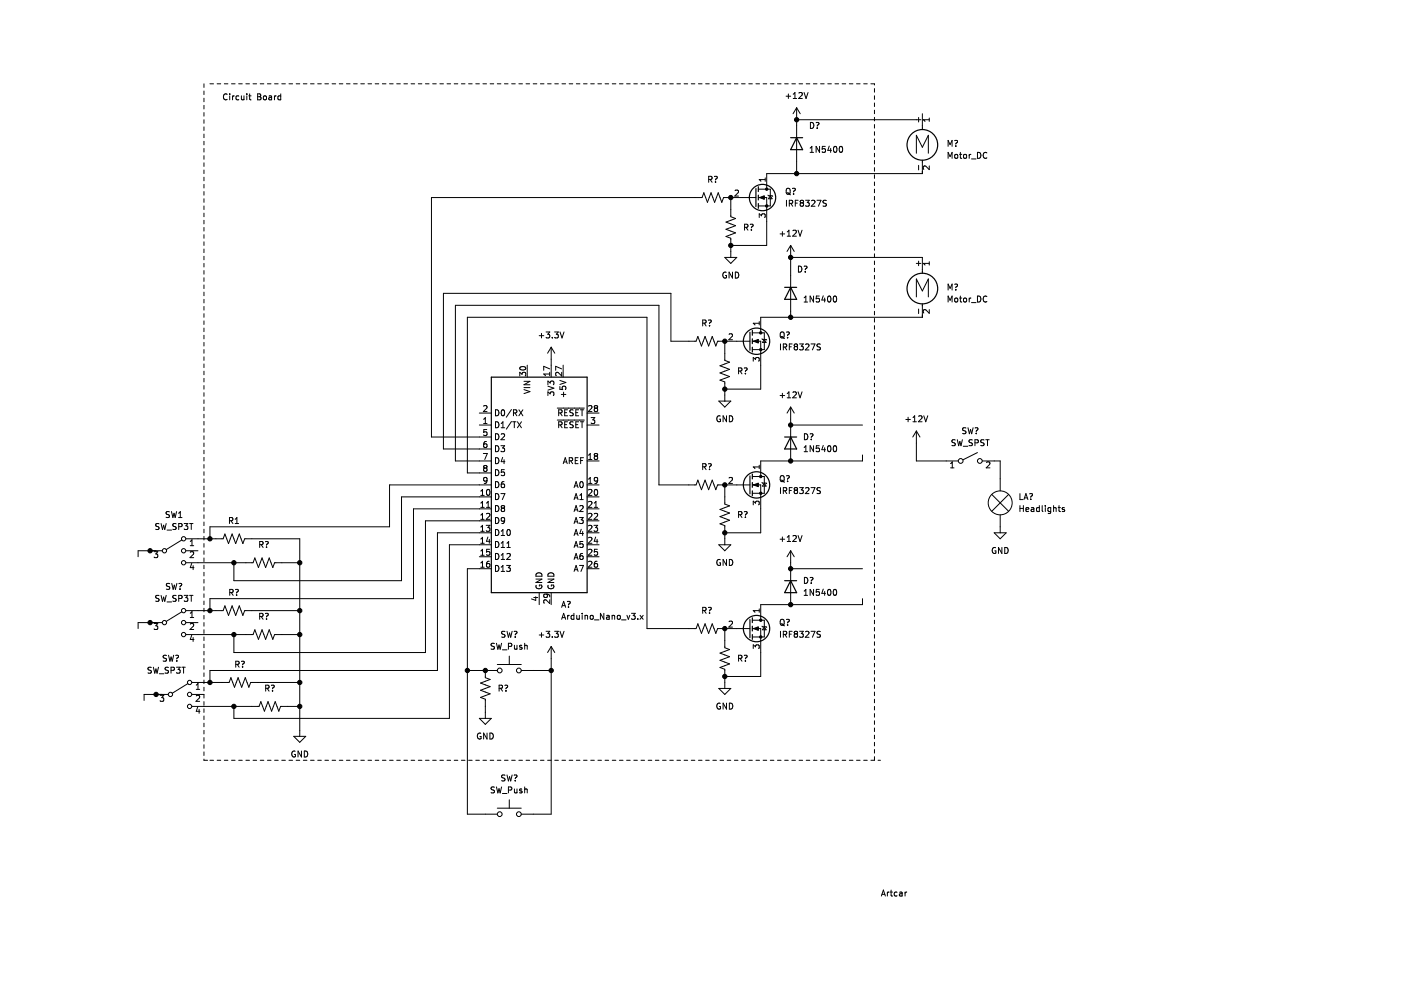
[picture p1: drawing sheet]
<svg xmlns="http://www.w3.org/2000/svg" width="297mm" height="210mm" viewBox="0 0 297 210" stroke-linecap="round" stroke-linejoin="round" font-family="sans-serif">
<path d="M.1 0h297v209.9h-297z" fill-rule="evenodd" fill="#fff" stroke="#fff" stroke-width=".21"/>
<g fill="none" stroke="#000" stroke-width=".21">
<path d="M43.2 17.8v.7M43.2 19.3v.8M44.5 17.8h.8M46 17.8h.8M47.6 17.8h.7M48.7 19.9v.1M49.1 17.8h.7M50.6 17.8h.8M52.1 17.8h.8M52.3 19.9v.1M52.9 19.9v1.1l.3 .2M53.7 17.8h.7"/>
<path d="M54.6 19.9h.4l.3 .2-.3 .4 .3 .1 .1 .3-.3 .3h-.5zM55.2 17.8h.7M56.7 17.8h.8M58.2 17.8h.8M59.5 19.9v1.3M59.7 17.8h.8M61.3 17.8h.7M62.8 17.8h.8M64.3 17.8h.8M65.8 17.8h.8M67.4 17.8h.7M68.9 17.8h.7"/>
<path d="M70.4 17.8h.8M71.9 17.8h.8M73.5 17.8h.7M75 17.8h.7M76.5 17.8h.8M78 17.8h.8M79.5 17.8h.8M81.1 17.8h.7M82.6 17.8h.8M84.1 17.8h.8M85.6 17.8h.8M87.2 17.8h.7"/>
<path d="M88.7 17.8h.7M90.2 17.8h.8M91.7 17.8h.8M93.3 17.8h.7M94.8 17.8h.7M96.3 17.8h.8M97.8 17.8h.8M99.3 17.8h.8M100.9 17.8h.7M102.4 17.8h.8M103.9 17.8h.8M105.4 17.8h.8"/>
<path d="M107 17.8h.7M108.5 17.8h.7M110 17.8h.8M111.5 17.8h.8M113.1 17.8h.7M114.6 17.8h.7M116.1 17.8h.8M117.6 17.8h.8M119.1 17.8h.8M120.7 17.8h.7M122.2 17.8h.8M123.7 17.8h.8"/>
<path d="M125.2 17.8h.8M126.8 17.8h.7M128.3 17.8h.7M129.8 17.8h.8M131.3 17.8h.8M132.9 17.8h.7M134.4 17.8h.7M135.9 17.8h.8M137.4 17.8h.8M138.9 17.8h.8M140.5 17.8h.7M142 17.8h.8"/>
<path d="M143.5 17.8h.8M145 17.8h.8M146.6 17.8h.7M148.1 17.8h.7M149.6 17.8h.8M151.1 17.8h.8M152.7 17.8h.7M154.2 17.8h.7M155.7 17.8h.8M157.2 17.8h.8M158.7 17.8h.8M160.3 17.8h.7"/>
<path d="M161.8 17.8h.8M163.3 17.8h.8M164.8 17.8h.8M166.4 17.8h.7M167.1 19.9v1M167.9 17.8h.7M168.2 20l.3-.4v1.3M169.4 19.7l.5-.1 .2 .4-.8 .9h.8M169.4 17.8h.8M170.5 19.6l.4 1.3 .4-1.3M170.9 17.8h.8M172.5 17.8h.7"/>
<path d="M174 17.8h.7M175.5 17.8h.8M177 17.8h.8M178.5 17.8h.8M180.1 17.8h.7M181.6 17.8h.8M183.1 17.8h.8M184.6 17.8h.8v.2M185.4 18.8v.7M43.2 20.8v.8M43.2 22.3v.8M43.2 23.9v.7"/>
<path d="M43.2 25.4v.7M43.2 26.9v.8M43.2 28.4v.8M43.2 30v.7M43.2 31.5v.7M43.2 33v.8M43.2 34.5v.8M43.2 36v.8M43.2 37.6v.7M43.2 39.1v.8M48.2 20a.56 .56 0 0 0-.8 .5 .56 .56 0 0 0 .8 .5M48.7 20.3v.9"/>
<path d="M49.3 20.3v.9M49.7 20.3l-.4 .3M50.6 20.4l-.3-.1-.3 .3 .2 .5h.4M51.2 20.3v.8l.5-.1M51.7 20.3v.9M52.3 20.3v.9M52.8 20.3h.4M54.6 20.5h.4M55.9 20.4l.2-.1 .3 .1v.7l-.5-.1zM57 20.4h.5l.1 .8M57.6 20.6l-.6 .3 .2 .3 .4-.1M58.2 20.3v.9"/>
<path d="M58.6 20.3l-.4 .3M59.5 20.4l-.3-.1-.3 .3 .1 .5h.5M150.3 38h.6v-.5l-.6-.1v1.3M150.6 38l.4 .7M151.5 37.4h.4a.43 .43 0 0 1-.2 .7v.1M151.7 38.5v.2M162.2 38.1h-1.2l.3 .3M162.2 37.7v.7M166.7 20.4h.9M168 40l.4-.1a.43 .43 0 0 1-.1 .7v.1M168.2 20.9h.7M168.9 25.4h26.3"/>
<path d="M168.9 22.8v14M168.9 22.8l-.8 1.3M168.9 22.8l.8 1.3M171.8 32.3h.7M171.8 31.4l.3-.4v1.3M171.8 26a.64 .64 0 0 1 .8 .6 .64 .64 0 0 1-.8 .6zM173 26h.5a.43 .43 0 0 1-.2 .7M173.3 27.1v.1M173.8 31v1.3l-.8-1.3v1.3M175 31h-.6l-.1 .6h.6l.1 .6-.2 .1-.5-.1M175.8 31l-.3 .9h.8M176.1 31.5v.8"/>
<path d="M176.8 31.2l.2-.2a.68 .68 0 0 1 .5 .7 .68 .68 0 0 1-.5 .6l-.3-.5zM178 31.2l.2-.2a.68 .68 0 0 1 .5 .7 .68 .68 0 0 1-.5 .6l-.3-.5zM185.4 20.3v.8M185.4 21.8v.8M185.4 23.4v.7M185.4 24.9v.7M185.4 26.4v.8M185.4 27.9v.8M185.4 29.4v.8M185.4 31v.7M185.4 32.5v.8M185.4 34v.8"/>
<path d="M185.4 35.5v.8M185.4 37.1v.7M185.4 38.6v.7M194.3 32.5v-3.8l1.3 2.5 1.2-2.5v3.8M194.8 24.9v1M194.8 35.1v.9M195.6 34v2.8h-33v3.3M195.6 24.1v3.4M197 35.2v.8l-.9-.8-.3 .2 .1 .5M197 25v.7M197 25.4h-1.2l.3 .3M201 31v-1.2l.4 .9 .5-.9v1.2"/>
<path d="M201 33.6v-1.3l.4 .9 .5-.9v1.3M202.4 29.8h.4a.43 .43 0 0 1-.2 .7v.1M202.5 32.8l.3-.1 .3 .3v.3l-.3 .3-.4-.3zM202.6 30.9v.1M203.4 32.7h.5M203.6 32.3v1.1l.3 .2M204.4 32.8l.3-.1 .2 .3v.3l-.2 .3-.4-.3zM205.5 32.7v.9M205.9 32.7l-.4 .3M206 33.7h.9M207.2 32.3a.64 .64 0 0 1 .8 .6 .64 .64 0 0 1-.8 .7zM209.2 32.4a.56 .56 0 0 0-.8 .5 .56 .56 0 0 0 .8 .6"/>
<path d="M43.2 40.6v.8M43.2 42.1v.8M43.2 43.7v.7M43.2 45.2v.7M43.2 46.7v.8M43.2 48.2v.8M43.2 49.8v.7M43.2 51.3v.7M43.2 52.8v.8M43.2 54.3v.8M43.2 55.8v.8M43.2 57.4v.7"/>
<path d="M43.2 58.9v.8M153.7 54.6h2.5l-1.3 1.2zM154 57.8a.58 .58 0 0 0-.8 .5 .58 .58 0 0 0 .8 .5v-.4h-.2M154.9 41.9v4l1.1 .4-2.1 .8 2.1 .8-2.1 .7 2.1 .8-2.1 .7 1 .4v4.1M155.3 57.7v1.3l-.7-1.3v1.3M155.8 40.4l.5-.1 .3 .4-.8 .9h.8M155.9 57.7a.64 .64 0 0 1 .7 .6 .64 .64 0 0 1-.7 .7zM157.9 48.2l.6-.1v-.4l-.6-.2v1.3M158.2 48.2l.4 .6M159.1 47.6l.4-.1a.43 .43 0 0 1-.2 .8M159.3 48.7v.1M160.3 41.9h-6.9l-.4 1-.7-2-.8 2-.7-2-.8 2-.8-2-.4 1h-57.3v50.8h12.7"/>
<path d="M160.8 41.9h1.8v10.1h-7.7M160.8 40.1h2.5v3.6h-2.5M161 46.1v-.8l.5 .5 .1-.4h.5l.1 .2-.1 .5M162.8 41.4l1 .2M163.3 41.5l.4 .6h-.8zM165.4 49.6h1M165.9 49.1v1M166.7 40.1l.3-.2a.43 .43 0 0 1 .5 .4v.5a.42 .42 0 0 1-.4 .4 .42 .42 0 0 1-.4-.4zM166.7 42.5v1.2M166.9 49.2l.4-.4v1.3M166.9 50.1h.7M166.9 40.9l.7 .4"/>
<path d="M167.4 43.1h.6v-.5l-.6-.1v1.2M167.6 52v15.3M167.6 54.6h28v3.3M167.6 52l-.7 1.3M167.6 52l.8 1.3M167.7 43.1l.4 .6M168.1 48.9l.5-.1 .2 .4-.7 .9h.7M168.3 41.1v.1M168.6 43.1h.4M169.2 48.8l.4 1.3 .5-1.3M169.2 42.5h-.6v1.2M169.3 56.4a.64 .64 0 0 1 .7 .7 .64 .64 0 0 1-.7 .6z"/>
<path d="M169.9 43l-.3 .2v.3l.3 .2h.4l.1-.2-.1-.4-.2-.1M169.9 43l-.3-.2 .3-.3h.4l.1 .2-.3 .3M169.9 43h.2M170.5 56.5l.4-.1a.43 .43 0 0 1-.2 .7v.1M170.7 57.6v.1M170.8 42.5h.8l-.4 .4 .3 .2v.5l-.2 .1-.5-.1M172.1 42.6l.4-.1 .3 .3-.8 .9h.8M173.2 42.5h.9l-.6 1.2M175.2 42.5l-.7 .1v.3l.6 .3 .1 .3-.2 .2h-.5M185.4 40.1v.8M185.4 41.6v.8M185.4 43.2v.7"/>
<path d="M185.4 44.7v.7M185.4 46.2v.8M185.4 47.7v.8M185.4 49.2v.8M185.4 50.8v.7M185.4 52.3v.8M185.4 53.8v.8M185.4 55.3v.8M185.4 56.9v.7M185.4 58.4v.7M185.4 59.9v.8M194.3 55.8h.9"/>
<path d="M194.8 55.4v.9M197 55.8h-1.2l.3 .4M197 55.5v.7M43.2 60.4v.8M43.2 61.9v.8M43.2 63.5v.7M43.2 65v.7M43.2 66.5v.8M43.2 68v.8M43.2 69.6v.7M43.2 71.1v.7M43.2 72.6v.8"/>
<path d="M43.2 74.1v.8M43.2 75.6v.8M43.2 77.2v.7M43.2 78.7v.8M110.2 79.7v-.8l.5 .5 .1-.4h.5l.2 .2-.2 .5M110.3 77.8a.61 .61 0 0 1 .7-.1 .61 .61 0 0 1 .4 .6 .75 .75 0 0 1-1.2-.3zM111.8 77.4v2.6M114.3 71.2h1M114.8 70.7v1M115.8 70.4h.8l-.5 .5 .4 .1v.5l-.2 .2-.5-.2M116.5 78.9v.8M116.5 79.3h-1.2l.3 .4"/>
<path d="M116.5 78.2l-1.2-.5v.8M116.9 73.6v6.4M116.9 73.6l-.8 1.3M116.9 73.6l.7 1.3M117.1 71.5v.2M117.6 70.4h.8l-.4 .5 .3 .1v.5l-.2 .2-.5-.2M118.7 70.4l.5 1.3 .4-1.3M119.1 78.9v.8l-.9-.8-.4 .3 .1 .5M119.1 78.2l-1.3-.5v.8M119.4 77.4v2.6M149 68.5h.6l.1-.5-.7-.2v1.3M149.3 68.5l.4 .6"/>
<path d="M150.2 67.9l.4-.1a.43 .43 0 0 1-.2 .8M150.4 69v.1M153.7 72.3v4.1l1 .4-2 .8 2 .7-2 .8 2 .7-2 .8 1 .4v4M154.6 70.9l.5-.1 .2 .3-.8 .9h.8M156.6 78.7l.6-.1 .1-.5-.7-.1v1.3M156.9 78.7l.4 .6M157.8 78.1l.4-.1a.43 .43 0 0 1-.2 .7v.1M158 79.1v.2M159 72.3h-6.9l-.3 1.1-.8-2.1-.8 2.1-.7-2.1-.8 2.1-.7-2.1-.4 1h-5.4v-10.1h-48.2v33h10.2M159.5 72.3h1.8v10.2h-7.6M159.5 70.6h2.5v3.5h-2.5M159.7 76.6v-.8l.5 .4 .1-.3h.6l.1 .1-.1 .6"/>
<path d="M161 68.2v.7M161 68.5h-1.3l.4 .4M161.5 71.8l1.1 .3M162 72l.4 .6h-.7zM165.5 70.6l.2-.2a.43 .43 0 0 1 .6 .4v.4a.42 .42 0 0 1-.5 .5 .42 .42 0 0 1-.4-.5zM165.5 72.9v1.3M165.7 71.4l.6 .4M166.1 73.6l.6-.1v-.5l-.6-.1v1.3M166.4 73.6l.4 .6M166.7 70.4h.5a.43 .43 0 0 1-.2 .7v.1M167 71.5v.2M167.4 73.5h.4"/>
<path d="M168 72.9h-.6v1.3M168.6 73.5l-.2 .2v.3l.2 .2 .4-.1 .1-.1-.1-.4-.1-.1M168.6 73.5l-.2-.3 .2-.3 .4 .1 .1 .2-.2 .3M168.6 73.5h.3M169.5 72.9h.8l-.4 .5 .4 .1v.6l-.2 .1-.6-.1M170.5 63.1l.4-.3v1.2M170.5 64h.7M170.8 73l.5-.1 .2 .4-.8 .9h.8M171.9 72.9h.9l-.6 1.3M172.5 62.8v1.2l-.7-1.2v1.2M173.7 62.8h-.6l-.1 .6 .6-.1 .1 .6-.2 .1-.5-.1M173.9 73h-.6v.4l.5 .2 .1 .4-.2 .2-.5-.1"/>
<path d="M174.5 62.7l-.3 .9h.8M174.8 63.2v.8M175.6 62.9l.2-.1a.68 .68 0 0 1 .4 .6 .68 .68 0 0 1-.4 .6l-.4-.4zM176.8 62.9l.2-.1a.68 .68 0 0 1 .4 .6 .68 .68 0 0 1-.4 .6l-.3-.4zM185.4 61.4v.8M185.4 63v.7M185.4 64.5v.7M185.4 66v.8M185.4 67.5v.8M185.4 69v.8M185.4 70.6v.7M185.4 72.1v.8"/>
<path d="M185.4 73.6v.8M185.4 75.1v.8M185.4 76.7v.7M185.4 78.2v.7M185.4 79.7v.8M194.3 63v-3.9l1.3 2.6 1.2-2.6v3.9M194.8 65.5v1M195.6 64.4v2.9h-34.3v3.3M197 65.6v.8l-.9-.8-.3 .3 .1 .5M201 61.5v-1.3l.4 .9 .5-.9v1.3M201 64v-1.2l.4 .9 .5-.9v1.2M202.4 60.3l.4-.1a.43 .43 0 0 1-.2 .8"/>
<path d="M202.5 63.3l.3-.1 .3 .2v.4l-.3 .2-.4-.2zM202.6 61.4v.1M203.4 63.2h.5M203.6 62.8v1.1l.3 .1M204.4 63.3l.3-.1 .2 .2v.4l-.2 .2-.4-.2zM205.5 63.2v.8M205.9 63.2l-.4 .2M206 64.2h.9M207.2 62.8a.64 .64 0 0 1 .8 .6 .64 .64 0 0 1-.8 .6zM209.2 62.9a.56 .56 0 0 0-.8 .5 .56 .56 0 0 0 .8 .5M43.2 80.2v.8M43.2 81.7v.8"/>
<path d="M43.2 83.3v.7M43.2 84.8v.7M43.2 86.3v.8M43.2 87.8v.8M43.2 89.4v.7M43.2 90.9v.7M43.2 92.4v.8M43.2 93.9v.8M43.2 95.5v.7M43.2 97v.7M43.2 98.5v.8M101.6 90.1h2.6"/>
<path d="M101.6 87.6h2.6M102.5 96.2h.8l-.5 1.2M102.5 88.9l.4-.4v1.3M102.5 86.1l.5-.1 .3 .4-.8 .9h.8M102.5 89.8h.8M102.8 99.2l-.3-.2 .3-.3h.2l.3 .2-.3 .3M102.8 99.2l-.3 .3v.2l.3 .3h.2l.3-.3v-.2l-.3-.3M102.8 99.2h.2M103.1 93.6l-.3 .1-.2 .2-.1 .7 .3 .3 .4-.1-.1-.6-.3-.1-.3 .2M103.2 91.1h-.6l-.1 .6 .6-.1 .1 .6-.2 .1-.5-.1M104.2 97.7h-7.6v-33h43.1v38.1h7.9l.4-1 .7 2 .8-2 .7 2 .8-2 .8 2 .3-1h6.9M105.1 92a.64 .64 0 0 1 .7 .6 .64 .64 0 0 1-.7 .6z"/>
<path d="M105.1 89.4a.64 .64 0 0 1 .7 .7 .64 .64 0 0 1-.7 .6zM105.1 94.5a.64 .64 0 0 1 .7 .6 .64 .64 0 0 1-.7 .7zM105.1 99.6a.64 .64 0 0 1 .7 .6 .64 .64 0 0 1-.7 .6zM105.1 86.9a.64 .64 0 0 1 .7 .6 .64 .64 0 0 1-.7 .7zM105.1 97a.64 .64 0 0 1 .7 .7 .64 .64 0 0 1-.7 .6zM106.2 94.5h.8l-.4 .5 .3 .1v.5l-.2 .2-.5-.2M106.3 92.1l.4-.1 .3 .3-.8 .9h.8M106.3 90.7h.7M106.3 89.8l.3-.4v1.3M106.4 87l.2-.1a.68 .68 0 0 1 .4 .6 .68 .68 0 0 1-.4 .7l-.3-.5zM106.6 97l-.3 .9h.7M106.9 97.5v.8"/>
<path d="M106.9 99.6h-.6v.6l.6-.1v.6l-.2 .1-.4-.1M108.4 89.4l-1 1.6M108.4 86.8l-1 1.7M108.7 89.4h.7M108.9 87.6l.6-.1v-.5l-.6-.1v1.3M109 89.4v1.3M109.2 87.6l.4 .6M109.7 89.4l.9 1.3M110 86.9l.9 1.3M110.6 89.4l-.9 1.3M110.9 86.9l-.9 1.3M111.1 82.6l1.3 .4-1.3 .4"/>
<path d="M111.1 82.2h1.3M111.1 80.9h1.3l-1.3 .7h1.3M116.2 81.6v-.8l.5 .4 .1-.3h.5l.1 .1-.1 .6M116.2 83.9v-.8l.5 .4 .1-.4h.5l.1 .2-.1 .6M116.2 81.9l1.2 .4-1.2 .4M118.2 86.5h5.7M118.2 89.1h5.7M118.5 90.1l.6-.1v-.5l-.6-.1v1.3M118.5 87.6l.6-.1v-.5l-.6-.1v1.3M118.7 81.9v.6l.6 .1-.1-.6 .7-.1 .1 .2-.1 .5M118.7 80.7l1.3 .4-1.3 .4M118.8 87.6l.4 .6"/>
<path d="M118.8 90.1l.4 .6M119 83.6h1M119.4 98.3l.4-1.3 .5 1.3M119.5 83.1v1M119.5 97.9h.6M119.7 87.5h.4M119.7 90h.4M120.3 89.4h-.6v1.3h.6M120.3 86.9h-.6v1.3h.6M120.7 97.7l.6-.1 .1-.4-.7-.2v1.3M121 97.7l.4 .6M121.5 89.5h-.6v.4l.5 .2 .1 .4-.2 .2-.5-.1"/>
<path d="M121.5 86.9l-.6 .1v.4l.5 .2 .1 .3-.2 .3-.5-.1M122 97.6h.4M122.1 87.5h.4M122.1 90h.4M122.6 97h-.6v1.3h.6M122.7 89.4h-.6v1.3h.6M122.7 86.9h-.6v1.3h.6M123 89.4h.8M123 86.9h.8M123.1 97.6h.4M123.4 86.9v1.3M123.4 89.4v1.3"/>
<path d="M123.7 97h-.6v1.3M124.5 97.7h2.5M124.5 90.1h2.5M124.5 87.6h2.5M124.8 96.5l.3-.3v1.2M124.8 97.4h.7M124.8 86.1l.5-.1 .2 .4-.8 .9h.8M125.3 88.5h.8l-.4 .5 .3 .1v.6l-.1 .1-.6-.1M126.2 96.7l-.2-.2 .2-.3h.3l.2 .2-.2 .3M126.2 96.7l-.2 .2v.4l.2 .1h.3l.2-.2v-.4l-.2-.1M126.2 86.5l-.2-.2 .2-.3h.3l.2 .2-.2 .3M126.2 86.5l-.2 .3v.3l.2 .2h.3l.2-.3v-.3l-.2-.2"/>
<path d="M126.2 96.7h.3M126.2 86.5h.3M149 99l.6-.1 .1-.5-.7-.1v1.3M149.3 99l.4 .6M150.2 98.4l.4-.1a.43 .43 0 0 1-.2 .7v.1M150.4 99.5v.1M152.4 85h2.5l-1.2 1.3zM152.7 88.2a.58 .58 0 0 0-.7 .6 .58 .58 0 0 0 .8 .5v-.4h-.3M154 88.2v1.2l-.7-1.2v1.2M154.6 88.2a.64 .64 0 0 1 .8 .6 .64 .64 0 0 1-.8 .6zM161 98.6v.8M161 99h-1.3l.4 .4"/>
<path d="M165.4 83.9h1M165.9 83.4v.9M166.9 83.4l.4-.3v1.2M166.9 84.3h.7M167.6 86.3v11.4M167.6 90.1h15.3M167.6 86.3l-.7 1.3M167.6 86.3l.8 1.3M168.1 83.2l.5-.1 .2 .3-.7 .9h.7M169.2 83.1l.4 1.2 .5-1.2M170.5 95.8h.7M170.5 94.9l.4-.4v1.3"/>
<path d="M170.6 92a.64 .64 0 0 1 .7 .6 .64 .64 0 0 1-.7 .6zM171.8 92h.4a.43 .43 0 0 1-.2 .7M172 93.1v.1M172.5 94.5v1.3l-.7-1.3v1.3M173.7 94.5h-.6l-.1 .6 .6-.1 .1 .6-.2 .2-.5-.2M174.5 94.4l-.3 .9h.8M174.8 94.9v.9M175.6 94.6l.2-.1a.68 .68 0 0 1 .4 .6 .68 .68 0 0 1-.4 .7l-.4-.5zM176.8 94.6l.2-.1a.68 .68 0 0 1 .4 .6 .68 .68 0 0 1-.4 .7l-.3-.5zM182.9 96.5v1.2h-21.6v3.3M185.4 81.2v.8M185.4 82.8v.7"/>
<path d="M185.4 84.3v.7M185.4 85.8v.8M185.4 87.3v.8M185.4 88.8v.8M185.4 90.4v.7M185.4 91.9v.8M185.4 93.4v.8M185.4 94.9v.8M185.4 96.5v.7M185.4 98v.8M185.4 99.5v.8M192.1 88.9h.9"/>
<path d="M192.5 88.5v.9M193.6 89.4h.7M193.6 88.5l.3-.3v1.2M194.3 91.4v6.3h8.9M194.3 91.4l-.8 1.3M194.3 91.4l.7 1.3M194.8 88.3l.5-.1 .2 .3-.8 .9h.8M195.9 88.2l.4 1.2 .4-1.2M201.5 99.2h.8M201.5 98.3l.4-.4v1.3M202.5 93.3l-.6 .1v.3l.5 .3 .1 .3-.2 .2-.5-.1M203 93.2l.3 1.3 .2-.9 .2 .9 .3-1.3"/>
<path d="M204.2 94.6h1M204.8 90.8h-.7v.4l.6 .2 .1 .3-.2 .3-.5-.1M205.2 90.7l.3 1.3 .3-.9 .2 .9 .3-1.3M206.2 93.3l-.7 .1v.3l.5 .3 .2 .3-.3 .2-.5-.1M206.7 93.9l.6-.1 .1-.4-.7-.2v1.3M206.7 90.8l.5-.1a.43 .43 0 0 1-.2 .7v.1M207 91.8v.2M207.2 96l-3 1.5M208.3 97.7h3.8v6.4M208.6 93.3l-.4-.1-.3 .3 .1 .3 .6 .2v.4h-.7M209 93.2h.7M209.2 98l.4-.1 .3 .4-.8 .9h.8"/>
<path d="M209.4 93.2v1.3M32.7 117h.8l-.5 .5 .4 .1v.5l-.2 .1-.5-.1M33.7 111.1h-.6v.4l.5 .2 .1 .3-.2 .3-.5-.1M34.1 111l.3 1.3 .3-.9 .2 .9 .3-1.3M34.4 116.8h-5.1v1.2M35.4 112.4h1M35.9 108.5h-.5l-.2 .2 .1 .3 .6 .2v.4l-.7 .1M36.4 108.5l.3 1.2 .2-.9 .2 .9 .3-1.2M37.4 111.1h-.7v.4l.5 .2 .2 .3-.3 .3-.5-.1M37.9 109.7h.7M37.9 108.8l.3-.3v1.2M37.9 111.7l.6-.1 .1-.5-.7-.1v1.3"/>
<path d="M38.5 114.5l-3.3 2M39 111h.8l-.4 .5 .4 .1v.6l-.2 .1-.6-.1M39.4 114.2h7.9l.4-1 .7 2.1 .8-2.1 .8 2.1 .7-2.1 .8 2.1 .4-1.1h11.7v41.9M39.4 119.3h14.3l.3-1 .8 2 .8-2 .7 2 .8-2 .7 2 .4-1h5.4M39.4 116.8h2.6M40.2 111h.7M40.3 115.7h.8M40.3 117.1l.5-.1 .3 .3-.8 .9h.8M40.3 114.8l.4-.4v1.3M40.6 111v1.3M40.6 119.4l-.3 1h.8M40.9 119.9v.9"/>
<path d="M43.2 100v.8M43.2 101.5v.8M43.2 103.1v.7M43.2 104.6v.8M43.2 106.1v.8M43.2 107.6v.8M43.2 109.2v.7M43.2 110.7v.7M43.2 112.2v.8M43.2 113.7v.8M43.2 115.3v.7M43.2 116.8v.7"/>
<path d="M43.2 118.3v.8M43.2 119.8v.8M48.7 110.4l.6-.1v-.4l-.6-.2v1.3M49 110.4l.4 .6M49.9 111h.7M49.9 110.1l.3-.4v1.3M55.1 115.5l.6-.1v-.5l-.6-.1v1.3M55.4 115.5l.4 .6M56.3 114.9l.4-.1a.43 .43 0 0 1-.2 .7v.1M56.5 116v.1M101.6 118h2.6M101.9 105h.8"/>
<path d="M101.9 104.1l.4-.3v1.2M101.9 106.7l.4-.4v1.3M101.9 109.2l.4-.4v1.3M101.9 111.7l.4-.3v1.3M101.9 114.3l.4-.4v1.3M101.9 116.8l.4-.3v1.2M101.9 119.4l.4-.4v1.3M101.9 107.6h.8M101.9 110.1h.8M101.9 112.7h.8M101.9 115.2h.8M101.9 117.7h.8"/>
<path d="M103.1 111.4h.8l-.5 .5 .4 .1v.5l-.2 .2-.5-.2M103.1 109l.5-.2 .3 .4-.8 .9h.8M103.1 107.6h.8M103.1 106.7l.4-.4v1.3M103.3 101.8l-.3 .2h-.3l-.1-.7 .4-.1 .3 .3-.1 .7-.2 .2-.3 .1M103.3 103.9l.1-.1a.68 .68 0 0 1 .5 .6 .68 .68 0 0 1-.5 .6l-.3-.4zM103.4 113.9l-.3 .9h.8M103.7 119l-.3 .1-.2 .2-.1 .7 .3 .3 .4-.2-.1-.6h-.3l-.3 .2M103.7 114.3v.9M103.8 116.5h-.6l-.1 .6 .6-.1 .1 .6-.2 .1-.5-.1M104.2 115.5h-8.9v36.8h-45.7v-2.5M104.2 102.8h-21.6v8.9h-38.1v2.5"/>
<path d="M104.2 113h-11.5v29.2h-48.2v2.5M104.2 100.3h-5.1v-33h38.1v66h10.4l.4-1 .7 2 .8-2 .7 2 .8-2 .8 2 .3-1h6.9M104.2 105.4h-19.1v17.7h-35.5v-3.8M104.2 107.9h-16.5v19h-43.2v2.6M104.2 110.4h-14v28h-40.6v-3.9M105.1 102.1a.64 .64 0 0 1 .7 .7 .64 .64 0 0 1-.7 .6zM105.1 104.7a.64 .64 0 0 1 .7 .6 .64 .64 0 0 1-.7 .6zM105.1 107.2a.64 .64 0 0 1 .7 .6 .64 .64 0 0 1-.7 .7zM105.1 109.7a.64 .64 0 0 1 .7 .7 .64 .64 0 0 1-.7 .6zM105.1 112.3a.64 .64 0 0 1 .7 .6 .64 .64 0 0 1-.7 .6zM105.1 114.8a.64 .64 0 0 1 .7 .6 .64 .64 0 0 1-.7 .7zM105.1 117.3a.64 .64 0 0 1 .7 .7 .64 .64 0 0 1-.7 .6z"/>
<path d="M105.1 119.9a.64 .64 0 0 1 .7 .6 .64 .64 0 0 1-.7 .7zM106.2 104.7h.8l-.5 1.2M106.3 112.6l.3-.3v1.2M106.3 118.6h.7M106.3 115.2l.3-.4v1.3M106.3 117.7l.3-.4v1.3M106.3 113.5h.7M106.3 116.1h.7M106.5 107.7l-.2 .3v.3l.2 .2h.2l.3-.3-.1-.3-.2-.2M106.5 107.7l-.2-.2 .2-.3h.2l.3 .2-.3 .3M106.5 107.7h.2M106.9 102.1l-.4 .1-.2 .2v.7l.2 .3 .4-.1v-.6l-.4-.1-.2 .2"/>
<path d="M107 110.3l-.3 .2h-.3l-.1-.6 .4-.2 .3 .3-.1 .7-.2 .2-.3 .1M107.4 119.9h.8l-.4 .5 .3 .1v.5l-.1 .2-.6-.2M107.5 115.2l.3-.4v1.3M107.5 117.5l.5-.2 .2 .4-.8 .9h.8M107.5 116.1h.7M107.6 112.4l.2-.1a.68 .68 0 0 1 .4 .6 .68 .68 0 0 1-.4 .6l-.3-.4zM121.7 103.4l.4-1.3 .5 1.3M121.7 105.9l.4-1.2 .5 1.2M121.7 108.5l.4-1.3 .5 1.3M121.7 111l.4-1.3 .5 1.3M121.7 113.5l.4-1.2 .5 1.2M121.7 116.1l.4-1.3 .5 1.3"/>
<path d="M121.7 118.6l.4-1.3 .5 1.3M121.8 103h.6M121.8 105.6h.6M121.8 108.1h.6M121.8 110.6h.6M121.8 113.2h.6M121.8 115.7h.6M121.8 118.3h.6M122.9 119.9h.8l-.5 1.3M122.9 109.7h.8l-.5 .5 .4 .1v.6l-.2 .1-.5-.1M122.9 107.3l.5-.1 .3 .4-.8 .9h.8M122.9 105.9h.8"/>
<path d="M122.9 105l.4-.3v1.2M123 102.2l.2-.1a.68 .68 0 0 1 .5 .7 .68 .68 0 0 1-.5 .6l-.3-.5zM123.2 112.2l-.3 .9h.8M123.5 117.3l-.3 .1-.2 .3-.1 .7 .3 .2 .4-.1-.1-.6-.3-.1-.3 .3M123.5 112.7v.8M123.6 114.8h-.6l-.1 .6h.6l.1 .6-.2 .1-.5-.1M124.5 102.8h2.5M124.5 115.5h2.5M124.5 105.4h2.5M124.5 107.9h2.5M124.5 110.4h2.5M124.5 113h2.5"/>
<path d="M124.5 118h2.5M124.8 102.5h.7M124.8 119.1l.5-.1 .2 .4-.8 .9h.8M124.8 103.9l.5-.1 .2 .3-.8 .9h.8M124.8 116.6l.5-.1 .2 .3-.8 .9h.8M124.8 106.4l.5-.1 .2 .4-.8 .9h.8M124.8 109l.5-.2 .2 .4-.8 .9h.8M124.8 111.5l.5-.1 .2 .3-.8 1h.8M124.8 114l.5-.1 .2 .4-.8 .9h.8M124.8 101.6l.3-.4v1.3M125.9 111.4h.8l-.4 .5 .4 .1v.5l-.2 .2-.6-.2M126 107.6h.7"/>
<path d="M126 109l.5-.2 .2 .4-.8 .9h.8M126 106.7l.4-.4v1.3M126.1 103.9l.2-.1a.68 .68 0 0 1 .4 .6 .68 .68 0 0 1-.4 .6l-.3-.4zM126.3 113.9l-.3 .9h.8M126.6 119l-.4 .1-.2 .2v.7l.2 .3 .5-.2-.1-.6h-.4l-.2 .2M126.6 114.3v.9M126.7 116.5h-.7v.6l.6-.1 .1 .6-.2 .1-.5-.1M126.7 101.8l-.2 .2h-.4l-.1-.7 .5-.1 .2 .3v.7l-.2 .2-.4 .1M152.4 115.5h2.5l-1.2 1.3zM152.7 118.7a.58 .58 0 0 0-.7 .6 .58 .58 0 0 0 .8 .5v-.5h-.3M153.7 102.8v4.1l1 .4-2 .7 2 .8-2 .7 2 .8-2 .8 1 .3v4.1M154 118.6v1.3l-.7-1.3v1.3"/>
<path d="M154.6 101.3l.5-.1 .2 .4-.8 .9h.8M154.6 118.6a.64 .64 0 0 1 .8 .7 .64 .64 0 0 1-.8 .6zM156.6 109.1h.6l.1-.5-.7-.1v1.2M156.9 109.1l.4 .6M157.8 108.5h.4a.43 .43 0 0 1-.2 .7M158 109.6v.1M159.5 102.8h1.8v10.2h-7.6M159.5 101h2.5v3.6h-2.5M159.7 107v-.7l.5 .4 .1-.4h.6l.1 .2-.1 .5M161.5 102.3l1.1 .3M162 102.4l.4 .7h-.7zM165.4 114.3h1"/>
<path d="M165.5 101l.2-.2a.43 .43 0 0 1 .6 .5v.4a.42 .42 0 0 1-.5 .4 .42 .42 0 0 1-.4-.4zM165.5 103.4v1.3M165.7 101.8l.6 .4M165.9 113.8v1M166.1 104.1l.6-.1v-.5l-.6-.1v1.3M166.4 104.1l.4 .6M166.7 100.9l.5-.1a.43 .43 0 0 1-.2 .8M166.9 114.8h.7M166.9 113.9l.4-.4v1.3M167 102v.1M167.4 104h.4M167.6 116.8v11.4"/>
<path d="M167.6 116.8l-.7 1.2M167.6 116.8l.8 1.2M168 103.4h-.6v1.3M168.1 113.7l.5-.2 .2 .4-.7 .9h.7M168.6 103.9l-.2 .3v.2l.2 .3 .4-.1 .1-.2-.1-.3-.1-.2M168.6 103.9l-.2-.2 .2-.3h.4l.1 .2-.2 .3M168.6 103.9h.3M169.2 113.5l.4 1.3 .5-1.3M169.5 103.4h.8l-.4 .5 .4 .1v.5l-.2 .2-.6-.2M170.8 103.5l.5-.1 .2 .3-.8 1h.8M171.9 103.4h.9l-.6 1.3M173.9 103.4l-.6 .1v.4l.5 .2 .1 .3-.2 .3-.5-.1"/>
<path d="M185.4 101v.8M185.4 102.6v.7M185.4 104.1v.7M185.4 105.6v.8M185.4 107.1v.8M185.4 108.7v.7M185.4 110.2v.7M185.4 111.7v.8M185.4 113.2v.8M185.4 114.7v.8M185.4 116.3v.7M185.4 117.8v.8"/>
<path d="M185.4 119.3v.8M210.3 104.8l3.5 3.6M210.8 113h2.5l-1.2 1.2zM211.1 116.1a.58 .58 0 0 0-.7 .6 .58 .58 0 0 0 .8 .5v-.4h-.3M212.1 109.2v3.8M212.4 116.1v1.2l-.7-1.2v1.2M213 116.1a.64 .64 0 0 1 .8 .6 .64 .64 0 0 1-.8 .6zM213.8 104.8l-3.5 3.6M216.2 104.7v1.2h.7M216.2 107.2v1.3M216.2 107.8h.8M217 107.2v1.3"/>
<path d="M217.1 105.9l.4-1.2 .4 1.2M217.2 105.6h.6M217.5 108l.6-.1v-.2l-.4-.1-.2 .2 .1 .6h.5M218.3 104.7h.4a.43 .43 0 0 1-.2 .7M218.5 105.8v.1M218.7 107.7h.4l.1 .8M219.2 107.9l-.6 .3 .2 .3 .4-.1M220.4 107.7l-.4-.1-.2 .3 .1 .5h.5M220.4 107.2v1.3M221 107.2v1.1l.1 .2M221.6 107.2v.1M221.6 107.6v.9"/>
<path d="M222.8 107.6v1l-.3 .3-.3-.1M222.8 107.7l-.4-.1-.2 .3 .1 .5h.5M223.4 107.7h.5v.8M223.4 107.2v1.3M224.3 107.6h.5M224.5 107.2v1.1l.3 .2M225.7 107.7l-.3-.1-.2 .2 .1 .2 .4 .1v.3h-.5M32.7 132.2h.8l-.5 .5 .4 .1v.5l-.2 .2-.5-.2M33.7 126.3l-.6 .1v.3l.5 .3 .1 .3-.2 .2-.5-.1M34.1 126.2l.3 1.3 .3-.9 .2 .9 .3-1.3M34.4 132h-5.1v1.3M35.3 139h-.7v.4l.6 .3 .1 .3-.2 .2-.5-.1"/>
<path d="M35.4 127.6h1M35.7 138.9l.3 1.3 .3-.9 .2 .9 .3-1.3M36 123.8h-.7v.4l.6 .2 .1 .3-.3 .3-.4-.1M36.4 123.7l.3 1.3 .3-.9 .2 .9 .3-1.3M37.2 139l.5-.1a.43 .43 0 0 1-.2 .8M37.4 126.3l-.7 .1v.3l.5 .3 .2 .3-.3 .2-.5-.1M37.9 126.9l.6-.1 .1-.4-.7-.2v1.3M37.9 123.8l.4-.1a.43 .43 0 0 1-.1 .7v.1M38.2 124.8v.2M38.5 129.7l-3.3 2.1M39 126.2h.8l-.4 .5 .4 .1v.6l-.2 .1-.6-.1M39.4 129.5h7.9l.4-1 .7 2 .8-2 .8 2 .7-2 .8 2 .4-1h11.7"/>
<path d="M39.4 134.5h14.3l.3-1 .8 2.1 .8-2.1 .7 2.1 .8-2.1 .7 2.1 .4-1.1h5.4M39.4 132h2.6M40.2 126.2h.7M40.3 130.9h.8M40.3 130l.4-.3v1.2M40.3 132.3l.5-.1 .3 .4-.8 .9h.8M40.6 126.2v1.3M40.6 134.7l-.3 .9h.8M40.9 135.2v.8M43.2 121.3v.8M43.2 122.9v.7M43.2 124.4v.8"/>
<path d="M43.2 125.9v.8M43.2 127.4v.8M43.2 129v.7M43.2 130.5v.7M43.2 132v.8M43.2 133.5v.8M43.2 135.1v.7M43.2 136.6v.7M43.2 138.1v.8M43.2 139.6v.8M48.7 125.6h.6l.1-.5-.7-.1v1.2M49 125.6l.4 .6"/>
<path d="M49.9 125h.4a.43 .43 0 0 1-.1 .7M50.2 126.1v.1M55.1 130.7l.6-.1v-.4l-.6-.2v1.3M55.4 130.7l.4 .6M56.3 130.1l.4-.1a.43 .43 0 0 1-.2 .8M56.5 131.2v.1M101.9 120.3h.8M104.2 120.6h-5.1v52h6.3M104.8 136.4l-.6 .1v.4l.5 .2 .1 .3-.2 .3-.5-.1M105.3 136.4l.3 1.3 .2-.9 .2 .9 .3-1.3M106.3 120.2l.3-.3v1.3M106.3 121.2h.7"/>
<path d="M106.5 137.8h1M107.1 133.9l-.7 .1v.3l.5 .3 .2 .3-.3 .2h-.5M107.5 133.8l.3 1.3 .2-.9 .3 .9 .3-1.3M107.8 137.1l.6-.1 .1-.5-.7-.1v1.3M108 139.1v1.8M109 133.9l.4-.1a.43 .43 0 0 1-.2 .8M109.1 136.8v.8l.5-.1M109.2 135v.1M109.6 136.8v.9M110.6 136.9l-.3-.1-.1 .2v.2l.4 .1v.3h-.4M111.2 136.4v1.3M111.2 136.9h.5l.1 .8"/>
<path d="M113.2 126.7h.8M113.6 126.5v.8l-.9-.3M113.6 122.8h1.3l-1.3 .7h1.3M113.7 124.1a.58 .58 0 0 0 .6 .7 .58 .58 0 0 0 .5-.8h-.4v.3M113.8 121.6a.66 .66 0 0 1 .8-.1 .66 .66 0 0 1 .3 .7h-1.3zM114.3 134.6h1M114.3 125.7v2.5M114.8 134.2v.9M115.8 133.8h.8l-.5 .5 .4 .2v.5l-.2 .1-.5-.1M115.8 126l.3 .2-.1 .4h-.6l-.1-.4 .2-.2h.7l.3 .2v.4M116.2 122.8h1.2l-1.2 .7h1.2M116.2 124.1a.58 .58 0 0 0 .6 .7 .58 .58 0 0 0 .5-.8h-.4v.3"/>
<path d="M116.3 121.6a.66 .66 0 0 1 .8-.1 .66 .66 0 0 1 .3 .7h-1.2zM116.5 127.2v.8l-.9-.8-.3 .2 .1 .5M116.9 137.1v35.5h-6.4M116.9 137.1l-.8 1.3M116.9 125.7v2.5M116.9 137.1l.7 1.3M117.1 135v.1M117.6 133.8h.8l-.4 .5 .3 .2v.5l-.2 .1-.5-.1M118.7 133.8l.5 1.3 .4-1.3M119.1 128.8l.4-1.3 .4 1.3M119.1 131.3l.4-1.3 .4 1.3M119.2 128.4h.6"/>
<path d="M119.2 130.9h.6M120.3 127.6l.4-.1a.43 .43 0 0 1-.2 .7v.1M120.3 130.5v.8M120.5 128.7v.1M120.7 130.5l-.4 .2M121.7 130.5h-.4l-.2 .2 .1 .5h.5M121.7 130v1.3M121.7 121.2l.4-1.3 .5 1.3M121.8 120.8h.6M122.3 130.5v.7h.5M122.8 130.5v.8M123.4 130v.2"/>
<path d="M123.4 130.5v.8M124 130.6l.5-.1 .1 .8M124 130.5v.8M124.5 120.6h2.5M125.2 130.5h.3l.3 .2v.4l-.3 .2-.4-.2zM126 131.4h1M128 130v1.3l-.7-1.3v1.3M128.6 130.5h.5l.1 .8M129.2 130.8l-.6 .2 .2 .3 .4-.1M129.8 130.6l.5-.1v.8M129.8 130.5v.8M130.9 130.6l.2-.1 .4 .1-.1 .6h-.5z"/>
<path d="M131.8 131.4h.9M132.9 130.5l.3 .8 .3-.8M133.9 130h.8l-.4 .5 .3 .1v.6l-.2 .1-.5-.1M135.2 131.2v.1M135.7 130.5l.7 .8M136.4 130.5l-.7 .8M149 129.4h.6l.1-.5-.7-.1v1.2M149.3 129.4l.4 .6M150.2 128.8h.4a.43 .43 0 0 1-.2 .7v.1M150.4 129.9v.1M153.7 133.3v4l1 .4-2 .8 2 .7-2 .8 2 .8-2 .7 1 .4v4.1M154.6 131.8l.5-.1 .2 .4-.8 .9h.8"/>
<path d="M156.6 139.6l.6-.1 .1-.5-.7-.1v1.3M156.9 139.6l.4 .6M157.8 139l.4-.1a.43 .43 0 0 1-.2 .8M159.5 133.3h1.8v10.1h-7.6M159.5 131.5h2.5v3.6h-2.5M159.7 137.5v-.8l.5 .4 .1-.3h.6l.1 .2-.1 .5M161 129.1v.7M161 129.5h-1.3l.4 .3M161.5 132.8l1.1 .2M162 132.9l.4 .6h-.7zM165.5 131.5l.2-.2a.43 .43 0 0 1 .6 .4v.5a.42 .42 0 0 1-.5 .4 .42 .42 0 0 1-.4-.4zM165.5 133.8v1.3"/>
<path d="M165.7 132.3l.6 .4M166.1 134.5h.6v-.5l-.6-.2v1.3M166.4 134.5l.4 .6M166.7 131.4l.5-.1a.43 .43 0 0 1-.2 .7v.1M167 132.5v.1M167.4 134.5h.4M167.6 120.6h15.3M168 133.8h-.6v1.3M168.6 134.4l-.2 .2v.3l.2 .2h.3l.2-.2-.1-.4-.1-.1M168.6 134.4l-.2-.2 .2-.4 .4 .1 .1 .2-.2 .3M168.6 134.4h.3M169.5 133.8h.8l-.4 .5 .4 .2v.5l-.2 .1-.6-.1"/>
<path d="M170.5 125.3l.4-.3v1.2M170.5 126.2h.7M170.6 122.4a.64 .64 0 0 1 .7 .7 .64 .64 0 0 1-.7 .6zM170.8 134l.5-.2 .2 .4-.8 .9h.8M171.8 122.5l.4-.1a.43 .43 0 0 1-.2 .8M171.9 133.8h.9l-.6 1.3M172 123.6v.1M172.5 125v1.2l-.7-1.2v1.2M173.7 125h-.6l-.1 .6 .6-.1 .1 .6-.2 .1-.5-.1M173.9 133.9l-.6 .1v.3l.5 .3 .1 .3-.2 .2h-.5M174.5 124.9l-.3 .9h.8M174.8 125.4v.8"/>
<path d="M175.6 125.1l.2-.1a.68 .68 0 0 1 .4 .6 .68 .68 0 0 1-.4 .6l-.4-.5zM176.8 125.1l.2-.1a.68 .68 0 0 1 .4 .6 .68 .68 0 0 1-.4 .6l-.3-.5zM182.9 126.9v1.3h-21.6v3.3M185.4 120.8v.8M185.4 122.4v.7M185.4 123.9v.7M185.4 125.4v.8M185.4 126.9v.8M185.4 128.5v.7M185.4 130v.7M185.4 131.5v.8M185.4 133v.8"/>
<path d="M185.4 134.5v.8M185.4 136.1v.7M185.4 137.6v.8M185.4 139.1v.8M32.1 141.5l-.7 .1v.3l.6 .3 .1 .3-.2 .2h-.5M32.5 141.5l.3 1.2 .3-.9 .2 .9 .3-1.2M33.8 142.9h1M33.9 147.4h.8l-.4 .5 .4 .1v.6l-.2 .1-.6-.1M35.6 147.2h-5v1.3M35.7 141.5l-.6 .1v.3l.5 .3 .1 .3-.2 .2h-.5M36.3 142.1h.6v-.5l-.6-.1v1.2M37.4 141.5h.8l-.4 .4 .3 .2v.5l-.1 .1-.6-.1"/>
<path d="M37.5 140.1v.1M38.6 141.5h.7M38.9 141.5v1.2M39.8 145l-3.3 2M40.7 149.8h14.2l.4-1 .8 2 .7-2 .8 2 .7-2 .8 2 .4-1h4.1M40.7 144.7h7.9l.4-1 .7 2 .8-2 .7 2 .8-2 .8 2 .3-1h10.5M40.7 147.2h2.5v.8M41.6 147.6l.5-.2 .2 .4-.7 .9h.7M41.6 146.2h.7M41.6 145.3l.4-.4v1.3M41.9 149.9l-.3 .9h.8M42.2 150.4v.8"/>
<path d="M43.2 141.1v.8M43.2 142.7v.7M43.2 144.2v.8M43.2 145.7v.8M43.2 148.8v.7M43.2 150.3v.7M43.2 151.8v.8M43.2 153.3v.8M43.2 154.9v.7M43.2 156.4v.7M43.2 157.9v.8M43.2 159.4v.8"/>
<path d="M50 140.9l.6-.1v-.5l-.6-.1v1.3M50.3 140.9l.4 .6M51.2 140.3l.4-.1a.43 .43 0 0 1-.2 .7v.1M51.4 141.3v.2M56.3 145.9h.6l.1-.5-.7-.1v1.2M56.6 145.9l.5 .6M57.5 145.3h.5a.43 .43 0 0 1-.2 .7v.1M57.8 146.4v.1M62.3 156.1h2.5l-1.2 1.3zM62.6 159.3a.58 .58 0 0 0-.7 .6 .58 .58 0 0 0 .7 .5v-.4h-.2M63.9 159.2v1.3l-.7-1.3v1.3M64.5 159.2a.64 .64 0 0 1 .8 .7 .64 .64 0 0 1-.8 .6z"/>
<path d="M99.1 142.2h6.3M101.6 152.3h2.6l-1.3 1.3zM101.9 155.5a.58 .58 0 0 0-.7 .6 .58 .58 0 0 0 .8 .5v-.4h-.2M102.9 142.2v1.5l1 .4-2 .7 2 .8-2 .7 2 .8-2 .8 1 .4v4M103.3 155.4v1.3l-.8-1.3v1.3M103.9 155.4a.64 .64 0 0 1 .7 .7 .64 .64 0 0 1-.7 .6zM105.4 140.9h5.1M105.8 145.9h.6l.1-.5-.7-.1v1.2M106.1 145.9l.4 .6M107 145.3h.5a.43 .43 0 0 1-.2 .7v.1M107.3 146.4v.1M110.5 142.2h6.4"/>
<path d="M152.4 146h2.5l-1.2 1.2zM152.7 149.1a.58 .58 0 0 0-.7 .6 .58 .58 0 0 0 .8 .5v-.4h-.3M154 149.1v1.2l-.7-1.2v1.2M154.6 149.1a.64 .64 0 0 1 .8 .6 .64 .64 0 0 1-.8 .6zM158 140.1v.1M185.4 140.6v.8M185.4 142.2v.7M185.4 143.7v.7M185.4 145.2v.8M185.4 146.7v.8M185.4 148.3v.7M185.4 149.8v.7"/>
<path d="M185.4 151.3v.8M185.4 152.8v.8M185.4 154.3v.8M185.4 155.9v.7M185.4 157.4v.8M185.4 158.9v.8M43.2 160.9v.3h.8M44.5 161.2h.8M46 161.2h.8M47.6 161.2h.7M49.1 161.2h.7M50.6 161.2h.8"/>
<path d="M52.1 161.2h.8M53.7 161.2h.7M55.2 161.2h.7M56.7 161.2h.8M58.2 161.2h.8M59.7 161.2h.8M61.3 161.2h.7M62.8 161.2h.8M64.3 161.2h.8M65.8 161.2h.8M67.4 161.2h.7M68.9 161.2h.7"/>
<path d="M70.4 161.2h.8M71.9 161.2h.8M73.5 161.2h.7M75 161.2h.7M76.5 161.2h.8M78 161.2h.8M79.5 161.2h.8M81.1 161.2h.7M82.6 161.2h.8M84.1 161.2h.8M85.6 161.2h.8M87.2 161.2h.7"/>
<path d="M88.7 161.2h.7M90.2 161.2h.8M91.7 161.2h.8M93.3 161.2h.7M94.8 161.2h.7M96.3 161.2h.8M97.8 161.2h.8M99.3 161.2h.8M100.9 161.2h.7M102.4 161.2h.8M103.9 161.2h.8M104.8 166.9l-.6 .1v.3l.5 .3 .1 .3-.2 .2h-.5"/>
<path d="M105.3 166.9l.3 1.2 .2-.9 .2 .9 .3-1.2M105.4 171.4h5.1M105.4 161.2h.8M106.5 168.2h1M107 161.2h.7M107.1 164.4h-.7v.4l.5 .2 .2 .3-.3 .3-.5-.1M107.5 164.3l.3 1.3 .2-.9 .3 .9 .3-1.3M107.8 167.5h.6l.1-.5-.7-.1v1.2M108 169.6v1.8M108.5 161.2h.7M109 164.4l.4-.1a.43 .43 0 0 1-.2 .7v.1M109.1 167.3v.8l.5-.1"/>
<path d="M109.2 165.5v.1M109.6 167.3v.8M110 161.2h.8M110.6 167.3h-.3l-.1 .2v.1l.4 .2v.3h-.4M111.2 167.4l.5-.1 .1 .8M111.2 166.9v1.2M111.5 161.2h.8M113.1 161.2h.7M114.6 161.2h.7M116.1 161.2h.8M117.6 161.2h.8M119.1 161.2h.8"/>
<path d="M120.7 161.2h.7M122.2 161.2h.8M123.7 161.2h.8M125.2 161.2h.8M126.8 161.2h.7M128.3 161.2h.7M129.8 161.2h.8M131.3 161.2h.8M132.9 161.2h.7M134.4 161.2h.7M135.9 161.2h.8M137.4 161.2h.8"/>
<path d="M138.9 161.2h.8M140.5 161.2h.7M142 161.2h.8M143.5 161.2h.8M145 161.2h.8M146.6 161.2h.7M148.1 161.2h.7M149.6 161.2h.8M151.1 161.2h.8M152.7 161.2h.7M154.2 161.2h.7M155.7 161.2h.8"/>
<path d="M157.2 161.2h.8M158.7 161.2h.8M160.3 161.2h.7M161.8 161.2h.8M163.3 161.2h.8M164.8 161.2h.8M166.4 161.2h.7M167.9 161.2h.7M169.4 161.2h.8M170.9 161.2h.8M172.5 161.2h.7M174 161.2h.7"/>
<path d="M175.5 161.2h.8M177 161.2h.8M178.5 161.2h.8M180.1 161.2h.7M181.6 161.2h.8M183.1 161.2h.8M185.4 160.4v.8h-.8M186.2 161.2h.5M186.9 190l.4-1.3 .4 1.3M187 189.6h.6M188.1 189.1v.9M188.5 189.1l-.4 .3"/>
<path d="M188.7 189.1h.5M188.9 188.7v1.1l.3 .2M190.2 189.2l-.4-.1-.2 .3 .1 .5h.5M190.7 189.2h.5l.1 .8M191.3 189.4l-.6 .3 .2 .3 .4-.1M191.9 189.1v.9M192.3 189.1l-.4 .3"/>
<circle cx="203.7" cy="97.7" r=".51"/>
<circle cx="207.7" cy="97.7" r=".51"/>
<circle cx="34.9" cy="116.8" r=".46"/>
<circle cx="38.9" cy="114.2" r=".46"/>
<circle cx="38.9" cy="119.3" r=".46"/>
<circle cx="38.9" cy="116.8" r=".46"/>
<circle cx="212.1" cy="106.6" r="2.54"/>
<circle cx="34.9" cy="132" r=".46"/>
<circle cx="38.9" cy="134.5" r=".46"/>
<circle cx="38.9" cy="132" r=".46"/>
<circle cx="38.9" cy="129.5" r=".46"/>
<circle cx="36.1" cy="147.2" r=".46"/>
<circle cx="40.2" cy="149.8" r=".46"/>
<circle cx="40.2" cy="147.2" r=".46"/>
<circle cx="40.2" cy="144.7" r=".46"/>
<circle cx="105.9" cy="142.2" r=".51"/>
<circle cx="110" cy="142.2" r=".51"/>
<circle cx="105.9" cy="172.6" r=".51"/>
<circle cx="110" cy="172.6" r=".51"/>
</g>
<g fill="none" stroke="#000" stroke-width=".25">
<path d="M160.3 40v3.8M160.8 39.6v1M167.6 29.2h2.6M168.9 29.2l1.3 2.5h-2.6zM160.8 41.4v1M160.8 43.2v1M104.2 80h20.3v45.7h-20.3zM159 70.4v3.9M159.5 70.1v1M159.5 71.8v1.1M159.5 73.6v1M166.4 60.9h2.5"/>
<path d="M167.6 60.9l1.3 2.6h-2.5zM166.4 92.7h2.5M167.6 92.7l1.3 2.5h-2.5zM159 100.9v3.8M159.5 100.5v1M159.5 102.3v1M159.5 104.1v1M159 131.4v3.8M159.5 131v1M159.5 132.8v1M159.5 134.5v1.1M166.4 123.1h2.5"/>
<path d="M167.6 123.1l1.3 2.6h-2.5z"/>
<circle cx="195.6" cy="30.7" r="3.2"/>
<circle cx="161.7" cy="41.9" r="2.79"/>
<circle cx="160.4" cy="72.3" r="2.79"/>
<circle cx="195.6" cy="61.2" r="3.2"/>
<circle cx="160.4" cy="102.8" r="2.79"/>
<circle cx="160.4" cy="133.3" r="2.79"/>
</g>
<g fill="#000" stroke="#000" stroke-width=".21">
<path d="M161 41.9l1-.4v.8zM159.8 72.3l1-.3v.7zM159.8 102.8l1-.4v.8zM159.8 133.3l1-.4v.8z"/>
<circle cx="168.9" cy="36.8" r=".46"/>
<circle cx="168.9" cy="25.4" r=".46"/>
<circle cx="154.9" cy="52" r=".46"/>
<circle cx="154.9" cy="41.9" r=".46"/>
<circle cx="162.6" cy="40.1" r=".25"/>
<circle cx="162.6" cy="43.7" r=".25"/>
<circle cx="167.6" cy="54.6" r=".46"/>
<circle cx="153.7" cy="72.3" r=".46"/>
<circle cx="161.3" cy="74.1" r=".25"/>
<circle cx="161.3" cy="70.6" r=".25"/>
<circle cx="167.6" cy="67.3" r=".46"/>
<circle cx="153.7" cy="82.5" r=".46"/>
<circle cx="167.6" cy="90.1" r=".46"/>
<circle cx="167.6" cy="97.7" r=".46"/>
<circle cx="31.8" cy="116.8" r=".46"/>
<circle cx="44.5" cy="114.2" r=".46"/>
<circle cx="49.6" cy="119.3" r=".46"/>
<circle cx="63.6" cy="119.3" r=".46"/>
<circle cx="153.7" cy="102.8" r=".46"/>
<circle cx="153.7" cy="113" r=".46"/>
<circle cx="161.3" cy="101" r=".25"/>
<circle cx="161.3" cy="104.6" r=".25"/>
<circle cx="31.8" cy="132" r=".46"/>
<circle cx="44.5" cy="129.5" r=".46"/>
<circle cx="49.6" cy="134.5" r=".46"/>
<circle cx="63.6" cy="129.5" r=".46"/>
<circle cx="63.6" cy="134.5" r=".46"/>
<circle cx="153.7" cy="133.3" r=".46"/>
<circle cx="161.3" cy="131.5" r=".25"/>
<circle cx="161.3" cy="135.1" r=".25"/>
<circle cx="167.6" cy="128.2" r=".46"/>
<circle cx="167.6" cy="120.6" r=".46"/>
<circle cx="33.1" cy="147.2" r=".46"/>
<circle cx="44.5" cy="144.7" r=".46"/>
<circle cx="49.6" cy="149.8" r=".46"/>
<circle cx="63.6" cy="144.7" r=".46"/>
<circle cx="63.6" cy="149.8" r=".46"/>
<circle cx="99.1" cy="142.2" r=".46"/>
<circle cx="102.9" cy="142.2" r=".46"/>
<circle cx="116.9" cy="142.2" r=".46"/>
<circle cx="153.7" cy="143.4" r=".46"/>
</g>
</svg>
